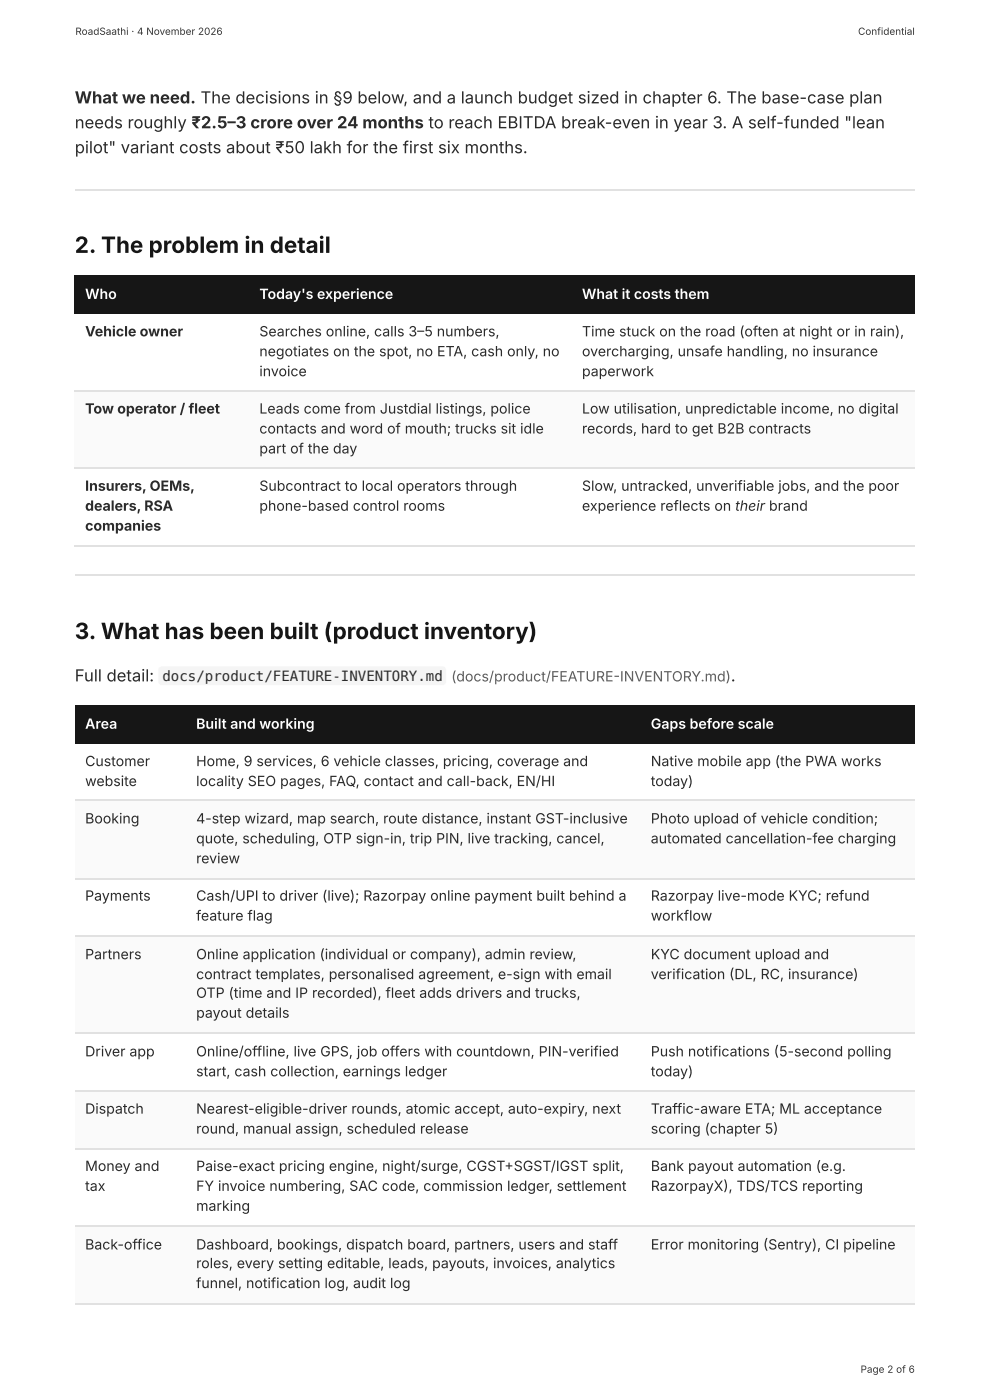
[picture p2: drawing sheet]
<svg xmlns="http://www.w3.org/2000/svg" width="210mm" height="297mm" viewBox="0 0 210 297" stroke-linecap="round" stroke-linejoin="round" font-family="sans-serif">
<defs><g id="words">
<g font-size="4.8" fill="#14161a">
<text x="15.9" y="53.7">2. The problem in detail</text>
<text x="15.9" y="135.7">3. What has been built (product inventory)</text>
</g>
<g font-size="3.5" fill="#2a2b2e">
<text x="15.9" y="22">What we need. The decisions in §9 below, and a launch budget sized in chapter 6. The base-case plan</text>
<text x="15.9" y="27.3">needs roughly ₹2.5–3 crore over 24 months to reach EBITDA break-even in year 3. A self-funded &quot;lean</text>
<text x="15.9" y="32.5">pilot&quot; variant costs about ₹50 lakh for the first six months.</text>
<text x="15.9" y="144.7">Full detail:</text>
<text x="155.2" y="144.7">.</text>
</g>
<g font-size="3" fill="#fff">
<text x="18.1" y="63.5">Who</text>
<text x="55.1" y="63.5">Today's experience</text>
<text x="123.6" y="63.5">What it costs them</text>
<text x="18.1" y="154.8">Area</text>
<text x="41.6" y="154.8">Built and working</text>
<text x="138.2" y="154.8">Gaps before scale</text>
</g>
<g font-size="3" fill="#2a2b2e">
<text x="18.1" y="71.4">Vehicle owner</text>
<text x="55.1" y="71.4">Searches online, calls 3–5 numbers,</text>
<text x="123.6" y="71.4">Time stuck on the road (often at night or in rain),</text>
<text x="55.1" y="75.7">negotiates on the spot, no ETA, cash only, no</text>
<text x="123.6" y="75.7">overcharging, unsafe handling, no insurance</text>
<text x="55.1" y="79.9">invoice</text>
<text x="123.6" y="79.9">paperwork</text>
<text x="18.1" y="87.8">Tow operator / fleet</text>
<text x="55.1" y="87.8">Leads come from Justdial listings, police</text>
<text x="123.6" y="87.8">Low utilisation, unpredictable income, no digital</text>
<text x="55.1" y="92.1">contacts and word of mouth; trucks sit idle</text>
<text x="123.6" y="92.1">records, hard to get B2B contracts</text>
<text x="55.1" y="96.3">part of the day</text>
<text x="18.1" y="104.2">Insurers, OEMs,</text>
<text x="55.1" y="104.2">Subcontract to local operators through</text>
<text x="123.6" y="104.2">Slow, untracked, unverifiable jobs, and the poor</text>
<text x="18.1" y="108.5">dealers, RSA</text>
<text x="18.1" y="112.7">companies</text>
<text x="55.1" y="108.5">phone-based control rooms</text>
<text x="123.6" y="108.5">experience reflects on their brand</text>
<text x="34.5" y="144.6">docs/product/FEATURE-INVENTORY.md (docs/product/FEATURE-INVENTORY.md)</text>
<text x="18.1" y="162.7">Customer</text>
<text x="18.1" y="167">website</text>
<text x="41.6" y="162.7">Home, 9 services, 6 vehicle classes, pricing, coverage and</text>
<text x="41.6" y="167">locality SEO pages, FAQ, contact and call-back, EN/HI</text>
<text x="138.2" y="162.7">Native mobile app (the PWA works</text>
<text x="138.2" y="167">today)</text>
<text x="18.1" y="174.9">Booking</text>
<text x="41.6" y="174.9">4-step wizard, map search, route distance, instant GST-inclusive</text>
<text x="41.6" y="179.1">quote, scheduling, OTP sign-in, trip PIN, live tracking, cancel,</text>
<text x="138.2" y="174.9">Photo upload of vehicle condition;</text>
<text x="138.2" y="179.1">automated cancellation-fee charging</text>
<text x="41.6" y="183.4">review</text>
<text x="18.1" y="191.3">Payments</text>
<text x="41.6" y="191.3">Cash/UPI to driver (live); Razorpay online payment built behind a</text>
<text x="138.2" y="191.3">Razorpay live-mode KYC; refund</text>
<text x="41.6" y="195.5">feature flag</text>
<text x="138.2" y="195.5">workflow</text>
<text x="18.1" y="203.7">Partners</text>
<text x="41.6" y="203.7">Online application (individual or company), admin review,</text>
<text x="138.2" y="203.7">KYC document upload and</text>
<text x="41.6" y="208">contract templates, personalised agreement, e-sign with email</text>
<text x="138.2" y="208">verification (DL, RC, insurance)</text>
<text x="41.6" y="211.9">OTP (time and IP recorded), fleet adds drivers and trucks,</text>
<text x="41.6" y="216.2">payout details</text>
<text x="18.1" y="224.4">Driver app</text>
<text x="41.6" y="224.4">Online/offline, live GPS, job offers with countdown, PIN-verified</text>
<text x="138.2" y="224.4">Push notifications (5-second polling</text>
<text x="41.6" y="228.6">start, cash collection, earnings ledger</text>
<text x="138.2" y="228.6">today)</text>
<text x="18.1" y="236.5">Dispatch</text>
<text x="41.6" y="236.5">Nearest-eligible-driver rounds, atomic accept, auto-expiry, next</text>
<text x="138.2" y="236.5">Traffic-aware ETA; ML acceptance</text>
<text x="41.6" y="240.8">round, manual assign, scheduled release</text>
<text x="138.2" y="240.8">scoring (chapter 5)</text>
<text x="18.1" y="248.7">Money and</text>
<text x="41.6" y="248.7">Paise-exact pricing engine, night/surge, CGST+ SGST/IGST split,</text>
<text x="138.2" y="248.7">Bank payout automation (e.g.</text>
<text x="18.1" y="252.9">tax</text>
<text x="41.6" y="252.9">FY invoice numbering, SAC code, commission ledger, settlement</text>
<text x="41.6" y="257.2">marking</text>
<text x="138.2" y="252.9">RazorpayX), TDS/TCS reporting</text>
<text x="18.1" y="265.4">Back-office</text>
<text x="41.6" y="265.4">Dashboard, bookings, dispatch board, partners, users and staff</text>
<text x="41.6" y="269.3">roles, every setting editable, leads, payouts, invoices, analytics</text>
<text x="138.2" y="265.4">Error monitoring (Sentry), CI pipeline</text>
<text x="41.6" y="273.6">funnel, notification log, audit log</text>
</g>
<g font-size="2.1" fill="#363533">
<text x="16" y="7.4">RoadSaathi · 4 November 2026</text>
<text x="182.2" y="7.4">Confidential</text>
<text x="182.7" y="291.6">Page 2 of 6</text>
</g>
</g></defs>
<path d="M15.9 40.3h178.3" fill="none" stroke="#e2e1dc" stroke-width=".26"/>
<g fill="#14161a">
<path d="M15.9 58.5h37v8.2h-37z"/>
<path d="M52.9 58.5h68.5v8.2h-68.5z"/>
<path d="M121.4 58.5h72.8v8.2h-72.8z"/>
</g>
<g fill="#fbfaf7">
<path d="M15.9 83.1h37v16.4h-37z"/>
<path d="M52.9 83.1h68.5v16.4h-68.5z"/>
<path d="M121.4 83.1h72.8v16.4h-72.8z"/>
</g>
<path d="M15.9 82.9h178.3M15.9 99.4h178.3M15.9 116h178.3M15.9 122.1h178.3" fill="none" stroke="#e2e1dc" stroke-width=".26"/>
<g fill="#14161a">
<path d="M15.9 149.8h23.5v8.2h-23.5z"/>
<path d="M39.4 149.8h96.6v8.2h-96.6z"/>
<path d="M136 149.8h58.2v8.2h-58.2z"/>
</g>
<g fill="#fbfaf7">
<path d="M15.9 170.1h23.5v16.4h-23.5z"/>
<path d="M39.4 170.1h96.6v16.4h-96.6z"/>
<path d="M136 170.1h58.2v16.4h-58.2z"/>
<path d="M15.9 198.7h23.5v20.6h-23.5z"/>
<path d="M39.4 198.7h96.6v20.6h-96.6z"/>
<path d="M136 198.7h58.2v20.6h-58.2z"/>
<path d="M15.9 231.8h23.5v12.1h-23.5z"/>
<path d="M39.4 231.8h96.6v12.1h-96.6z"/>
<path d="M136 231.8h58.2v12.1h-58.2z"/>
<path d="M15.9 260.3h23.5v16.5h-23.5z"/>
<path d="M39.4 260.3h96.6v16.5h-96.6z"/>
<path d="M136 260.3h58.2v16.5h-58.2z"/>
</g>
<path d="M15.9 170h178.3M15.9 186.7h178.3M15.9 198.8h178.3M15.9 219.5h178.3M15.9 231.6h178.3M15.9 244.1h178.3M15.9 260.5h178.3M15.9 276.9h178.3" fill="none" stroke="#e2e1dc" stroke-width=".26"/>
<path d="M33.8 141.8l.6-.2h59.5a.79 .79 0 0 1 .8 .7v2.4a.79 .79 0 0 1-.8 .8h-59.5a.79 .79 0 0 1-.8-.8v-2.4z" fill="#f6f5f1"/>
<use href="#words"/>
</svg>
